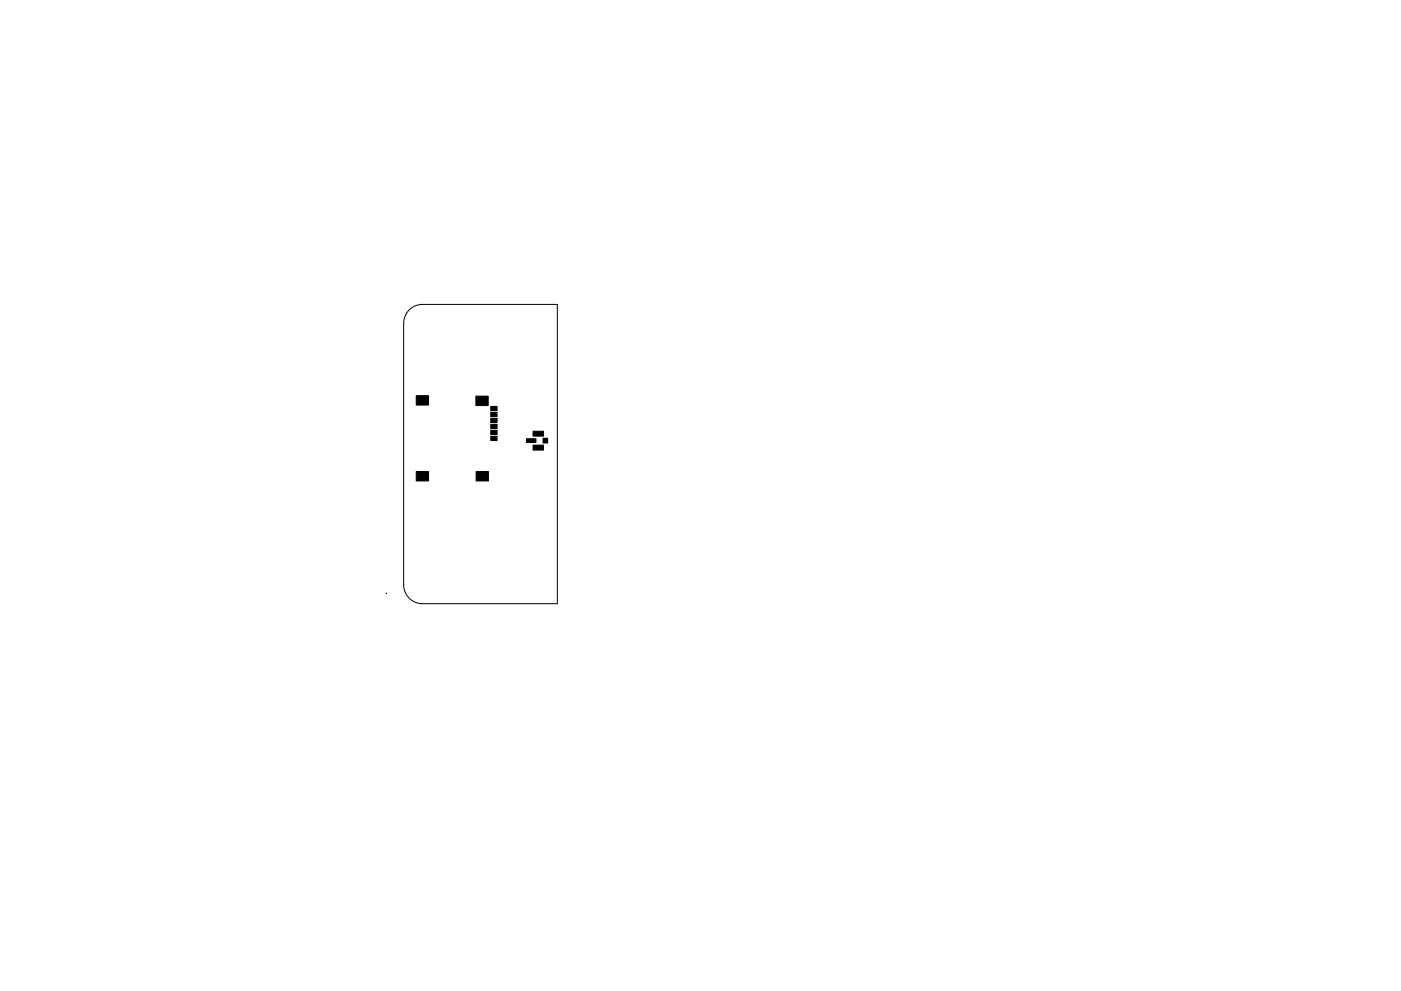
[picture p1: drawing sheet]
<svg xmlns="http://www.w3.org/2000/svg" width="297mm" height="210mm" viewBox="0 0 297 210" stroke-linecap="round" stroke-linejoin="round" font-family="sans-serif">
<path d="M86.8 65.8a4 4 0 0 1 2.8-1.2h28.6v63.5h-28.6a4 4 0 0 1-4-4v-55.5a4 4 0 0 1 1.2-2.8z" fill="none" stroke="#000" stroke-width=".21"/>
<g fill="#000" stroke="#000" stroke-width=".21">
<path d="M88.2 83.9h2.7v2h-2.7zM100.9 84h2.6v2h-2.6zM104.1 92.6h1.3v.9h-1.3zM104.1 86.2h1.3v.9h-1.3zM104.1 91.3h1.3v.9h-1.3zM104.1 90h1.3v.9h-1.3zM104.1 87.5h1.3v.9h-1.3zM104.1 88.8h1.3v.9h-1.3zM111.6 93.1h2v.8h-2zM113 91.5h2.2v1h-2.2zM113 94.4h2.2v1.1h-2.2zM115.1 93h1v1h-1z"/>
<path d="M88.2 100h2.7v2h-2.7zM100.9 100h2.7v2h-2.7z"/>
<circle cx="81.9" cy="125.9" r=".05"/>
</g>
</svg>
